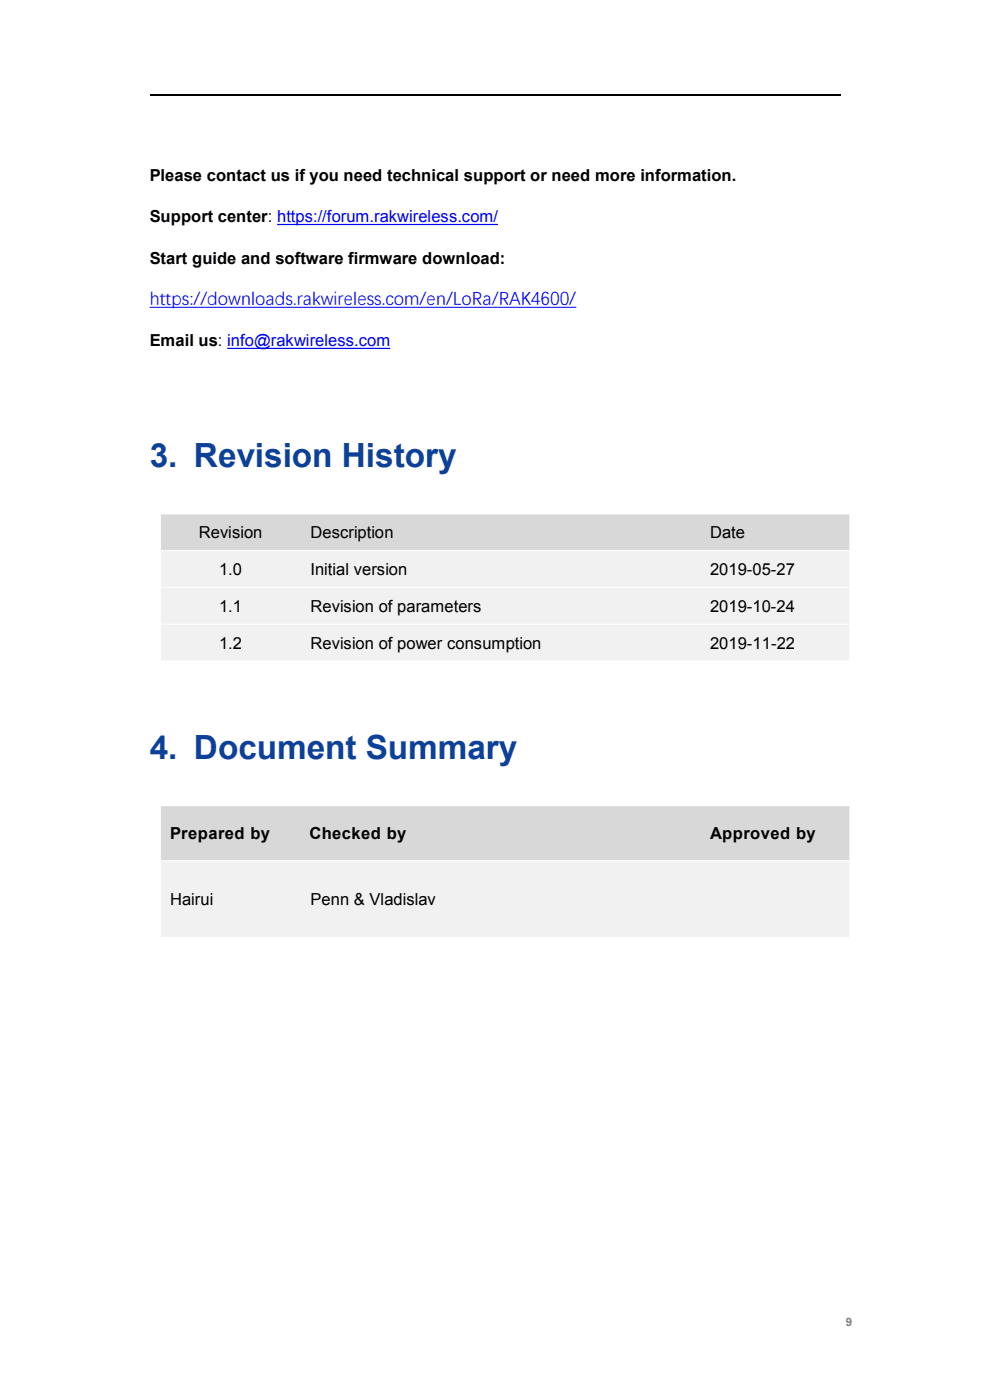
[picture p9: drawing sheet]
<svg xmlns="http://www.w3.org/2000/svg" width="210mm" height="297mm" viewBox="0 0 210 297" stroke-linecap="round" stroke-linejoin="round" font-family="sans-serif">
<defs><g id="words">
<g font-size="7.1" fill="#0c419a">
<text x="31.7" y="99">3. Revision History</text>
<text x="31.7" y="160.9">4. Document Summary</text>
</g>
<text font-size="3.9" fill="#00f" x="31.7" y="64.5">https://downloads.rakwireless.com/en/LoRa/RAK4600/</text>
<g font-size="3.5">
<text x="31.7" y="38.4">Please contact us if you need technical support or need more information.</text>
<text x="31.7" y="47.2">Support center: https://forum.rakwireless.com/</text>
<text x="31.7" y="55.9">Start guide and software firmware download:</text>
<text x="31.7" y="73.5">Email us: info@rakwireless.com</text>
<text x="42.2" y="114.2">Revision</text>
<text x="65.9" y="114.2">Description</text>
<text x="150.6" y="114.2">Date</text>
<text x="46.5" y="122">1.0</text>
<text x="65.9" y="122">Initial version</text>
<text x="150.6" y="122">2019-05-27</text>
<text x="46.5" y="129.8">1.1</text>
<text x="65.9" y="129.8">Revision of parameters</text>
<text x="150.6" y="129.8">2019-10-24</text>
<text x="46.5" y="137.6">1.2</text>
<text x="65.9" y="137.6">Revision of power consumption</text>
<text x="150.6" y="137.6">2019-11-22</text>
<text x="36.1" y="178">Prepared by</text>
<text x="65.7" y="178">Checked by</text>
<text x="150.6" y="178">Approved by</text>
<text x="36.1" y="192">Hairui</text>
<text x="65.9" y="192">Penn &amp; Vladislav</text>
</g>
<text font-size="2.5" fill="#7f7f7f" x="179.5" y="281.3">9</text>
</g></defs>
<path d="M31.7 20.1h146.6" fill="none" stroke="#000" stroke-width=".25"/>
<path d="M58.8 47.6h46.8M48.2 73.9h34.6" fill="none" stroke="#00f" stroke-width=".25"/>
<path d="M31.7 65.2h90.6" fill="none" stroke="#00f" stroke-width=".21"/>
<g fill="#d8d8d8">
<path d="M34.1 109.1h29.8v7.7h-29.8z" fill-rule="evenodd"/>
<path d="M63.8 109.1h84.9v7.7h-84.9z" fill-rule="evenodd"/>
<path d="M148.6 109.1h31.7v7.7h-31.7z" fill-rule="evenodd"/>
</g>
<g fill="#f1f1f1">
<path d="M34.1 116.9h29.8v7.7h-29.8z" fill-rule="evenodd"/>
<path d="M63.8 116.9h84.9v7.7h-84.9z" fill-rule="evenodd"/>
<path d="M148.6 116.9h31.7v7.7h-31.7z" fill-rule="evenodd"/>
<path d="M34.1 124.7h29.8v7.7h-29.8z" fill-rule="evenodd"/>
<path d="M63.8 124.7h84.9v7.7h-84.9z" fill-rule="evenodd"/>
<path d="M148.6 124.7h31.7v7.7h-31.7z" fill-rule="evenodd"/>
<path d="M34.1 132.5h29.8v7.7h-29.8z" fill-rule="evenodd"/>
<path d="M63.8 132.5h84.9v7.7h-84.9z" fill-rule="evenodd"/>
<path d="M148.6 132.5h31.7v7.7h-31.7z" fill-rule="evenodd"/>
</g>
<path d="M34 109h146.4M34 116.8h146.4M34.1 108.9v31.4M180.3 109.1v31.2M34 124.6h146.4M34 132.4h146.4M34 140.2h146.4" fill="none" stroke="#fff" stroke-width=".21"/>
<g fill="#d8d8d8">
<path d="M34.1 171h29.8v11.5h-29.8z" fill-rule="evenodd"/>
<path d="M63.8 171h84.9v11.5h-84.9z" fill-rule="evenodd"/>
<path d="M148.6 171h31.7v11.5h-31.7z" fill-rule="evenodd"/>
</g>
<g fill="#f1f1f1">
<path d="M34.1 182.6h29.8v16.2h-29.8z" fill-rule="evenodd"/>
<path d="M63.8 182.6h84.9v16.2h-84.9z" fill-rule="evenodd"/>
<path d="M148.6 182.6h31.7v16.2h-31.7z" fill-rule="evenodd"/>
</g>
<path d="M34 170.9h146.4M34.1 170.8v28.1M180.3 171v27.9M34 182.6h146.4M34 198.9h146.4" fill="none" stroke="#fff" stroke-width=".21"/>
<use href="#words"/>
</svg>
